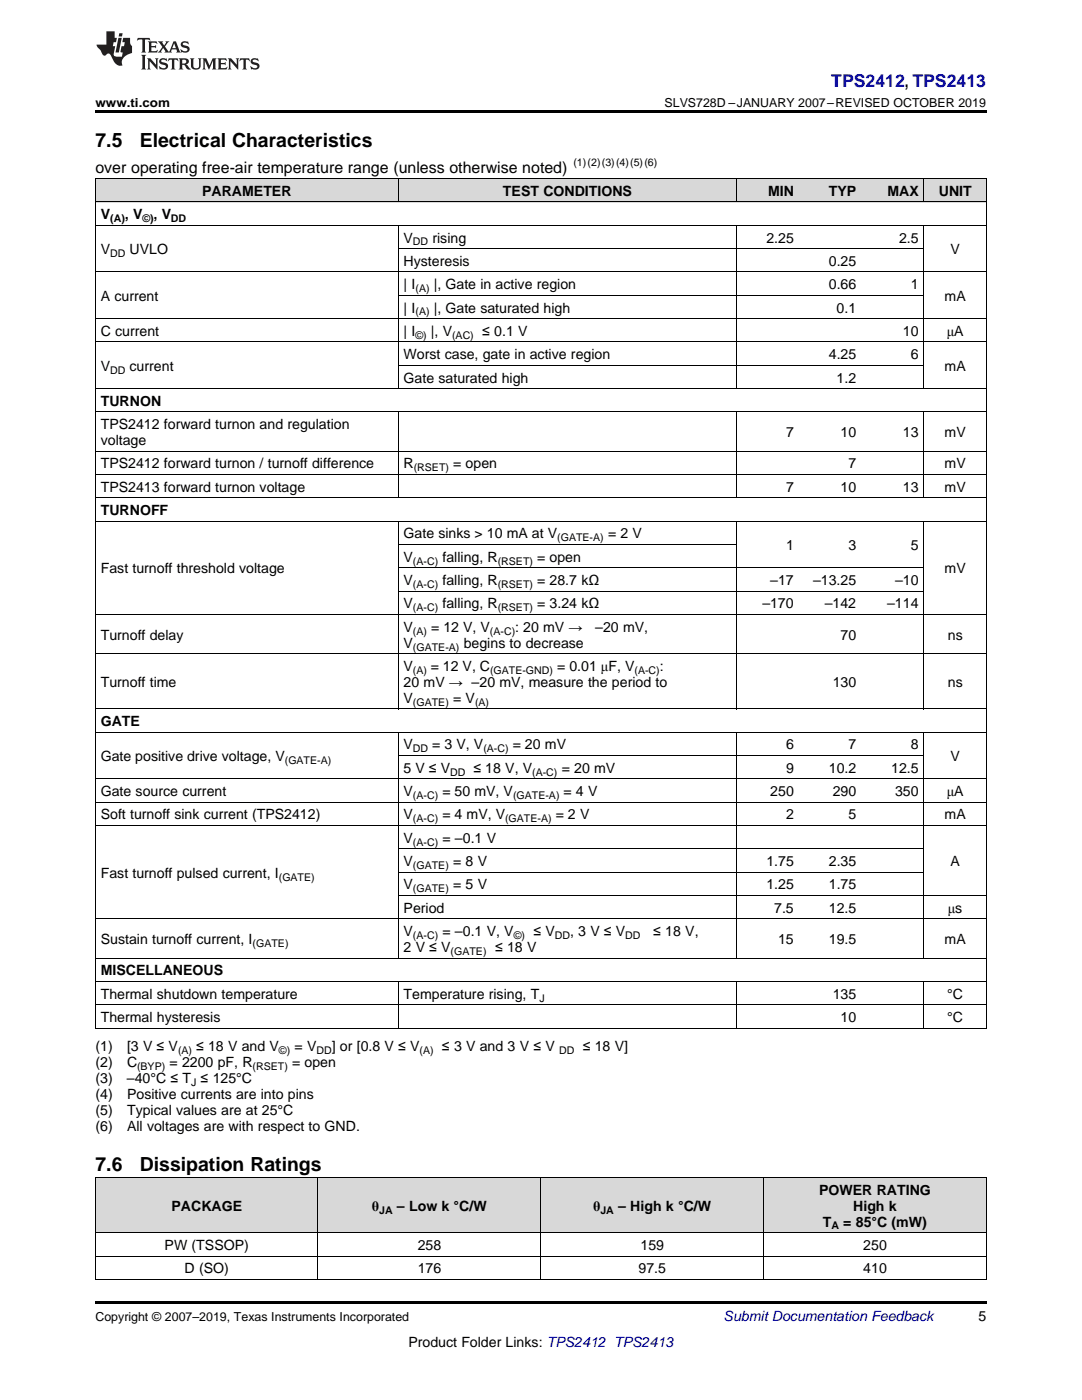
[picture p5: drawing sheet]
<svg xmlns="http://www.w3.org/2000/svg" width="216mm" height="279mm" viewBox="0 0 216 279" stroke-linecap="round" stroke-linejoin="round" font-family="sans-serif">
<defs><g id="words">
<g font-size="3.9">
<text x="19" y="29.3">7.5</text>
<text x="27.9" y="29.3">Electrical Characteristics</text>
<text x="19" y="233.8">7.6</text>
<text x="27.9" y="233.8">Dissipation Ratings</text>
</g>
<text font-size="3.5" fill="#00f" x="165.9" y="17.3">TPS2412, TPS2413</text>
<text font-size="3.2" x="19" y="34.4">over operating free-air temperature range (unless otherwise noted)</text>
<g font-size="2.8">
<text x="40.3" y="39.1">PARAMETER</text>
<text x="100.4" y="39.1">TEST CONDITIONS</text>
<text x="153.2" y="39.1">MIN</text>
<text x="165.4" y="39.1">TYP</text>
<text x="177.1" y="39.1">MAX</text>
<text x="187.3" y="39.1">UNIT</text>
<text x="20.1" y="43.7">V</text>
<text x="24.9" y="43.7">, V</text>
<text x="30.7" y="43.7">, V</text>
<text x="20.1" y="50.7">V</text>
<text x="25.9" y="50.7">UVLO</text>
<text x="80.5" y="48.4">V</text>
<text x="80.5" y="53.1">Hysteresis</text>
<text x="86.3" y="48.4">rising</text>
<text x="152.9" y="48.4">2.25</text>
<text x="165.4" y="53.1">0.25</text>
<text x="179.4" y="48.4">2.5</text>
<text x="189.7" y="50.7">V</text>
<text x="80.5" y="57.7">| I</text>
<text x="86.5" y="57.7">|, Gate in active region</text>
<text x="165.4" y="57.7">0.66</text>
<text x="181.8" y="57.7">1</text>
<text x="20.1" y="60">A current</text>
<text x="80.5" y="62.4">| I</text>
<text x="86.5" y="62.4">|, Gate saturated high</text>
<text x="166.9" y="62.4">0.1</text>
<text x="188.5" y="60">mA</text>
<text x="20.1" y="67">C current</text>
<text x="80.5" y="67">| I</text>
<text x="80.5" y="71.7">Worst case, gate in active region</text>
<text x="86" y="67">|, V</text>
<text x="96.2" y="67">≤ 0.1 V</text>
<text x="165.4" y="71.7">4.25</text>
<text x="180.2" y="67">10</text>
<text x="181.8" y="71.7">6</text>
<text x="188.9" y="67">μA</text>
<text x="20.1" y="74">V</text>
<text x="25.9" y="74">current</text>
<text x="80.5" y="76.3">Gate saturated high</text>
<text x="166.9" y="76.3">1.2</text>
<text x="188.5" y="74">mA</text>
<text x="20.1" y="81">TURNON</text>
<text x="20.1" y="85.7">TPS2412 forward turnon and regulation</text>
<text x="20.1" y="88.8">voltage</text>
<text x="156.8" y="87.2">7</text>
<text x="167.7" y="87.2">10</text>
<text x="180.2" y="87.2">13</text>
<text x="188.5" y="87.2">mV</text>
<text x="20.1" y="93.5">TPS2412 forward turnon / turnoff difference</text>
<text x="80.5" y="93.5">R</text>
<text x="90.4" y="93.5">= open</text>
<text x="169.3" y="93.5">7</text>
<text x="188.5" y="93.5">mV</text>
<text x="20.1" y="98.1">TPS2413 forward turnon voltage</text>
<text x="156.8" y="98.1">7</text>
<text x="167.7" y="98.1">10</text>
<text x="180.2" y="98.1">13</text>
<text x="188.5" y="98.1">mV</text>
<text x="20.1" y="102.8">TURNOFF</text>
<text x="80.5" y="107.5">Gate sinks &gt; 10 mA at V</text>
<text x="121.3" y="107.5">= 2 V</text>
<text x="80.5" y="112.1">V</text>
<text x="88.3" y="112.1">falling, R</text>
<text x="107.2" y="112.1">= open</text>
<text x="156.8" y="109.8">1</text>
<text x="169.3" y="109.8">3</text>
<text x="181.8" y="109.8">5</text>
<text x="20.1" y="114.4">Fast turnoff threshold voltage</text>
<text x="80.5" y="116.8">V</text>
<text x="88.3" y="116.8">falling, R</text>
<text x="107.2" y="116.8">= 28.7 kΩ</text>
<text x="153.7" y="116.8">–17</text>
<text x="162.2" y="116.8">–13.25</text>
<text x="178.6" y="116.8">–10</text>
<text x="188.5" y="114.4">mV</text>
<text x="80.5" y="121.4">V</text>
<text x="88.3" y="121.4">falling, R</text>
<text x="107.2" y="121.4">= 3.24 kΩ</text>
<text x="152.1" y="121.4">–170</text>
<text x="164.6" y="121.4">–142</text>
<text x="177" y="121.4">–114</text>
<text x="20.1" y="127.7">Turnoff delay</text>
<text x="80.5" y="126.1">V</text>
<text x="80.5" y="129.3">V</text>
<text x="86" y="126.1">= 12 V, V</text>
<text x="92.5" y="129.3">begins to decrease</text>
<text x="102.8" y="126.1">: 20 mV →</text>
<text x="118.8" y="126.1">–20 mV,</text>
<text x="167.7" y="127.7">70</text>
<text x="189.1" y="127.7">ns</text>
<text x="20.1" y="137.1">Turnoff time</text>
<text x="80.5" y="133.9">V</text>
<text x="80.5" y="137.1">20 mV → –20 mV, measure the period to</text>
<text x="86" y="133.9">= 12 V, C</text>
<text x="111.2" y="133.9">= 0.01 μF, V</text>
<text x="131.7" y="133.9">:</text>
<text x="166.2" y="137.1">130</text>
<text x="189.1" y="137.1">ns</text>
<text x="80.5" y="140.3">V</text>
<text x="90.4" y="140.3">= V</text>
<text x="20.1" y="144.9">GATE</text>
<text x="80.5" y="149.6">V</text>
<text x="86.3" y="149.6">= 3 V, V</text>
<text x="102.3" y="149.6">= 20 mV</text>
<text x="156.8" y="149.6">6</text>
<text x="169.3" y="149.6">7</text>
<text x="181.8" y="149.6">8</text>
<text x="20.1" y="151.9">Gate positive drive voltage, V</text>
<text x="80.5" y="154.2">5 V ≤ V</text>
<text x="94.5" y="154.2">≤ 18 V, V</text>
<text x="112.1" y="154.2">= 20 mV</text>
<text x="156.8" y="154.2">9</text>
<text x="165.4" y="154.2">10.2</text>
<text x="177.8" y="154.2">12.5</text>
<text x="189.7" y="151.9">V</text>
<text x="20.1" y="158.9">Gate source current</text>
<text x="80.5" y="158.9">V</text>
<text x="88.3" y="158.9">= 50 mV, V</text>
<text x="112.5" y="158.9">= 4 V</text>
<text x="153.7" y="158.9">250</text>
<text x="166.2" y="158.9">290</text>
<text x="178.6" y="158.9">350</text>
<text x="188.9" y="158.9">μA</text>
<text x="20.1" y="163.5">Soft turnoff sink current (TPS2412)</text>
<text x="80.5" y="163.5">V</text>
<text x="88.3" y="163.5">= 4 mV, V</text>
<text x="110.9" y="163.5">= 2 V</text>
<text x="156.8" y="163.5">2</text>
<text x="169.3" y="163.5">5</text>
<text x="188.5" y="163.5">mA</text>
<text x="80.5" y="168.2">V</text>
<text x="80.5" y="172.9">V</text>
<text x="88.3" y="168.2">= –0.1 V</text>
<text x="90.4" y="172.9">= 8 V</text>
<text x="152.9" y="172.9">1.75</text>
<text x="165.4" y="172.9">2.35</text>
<text x="189.7" y="172.9">A</text>
<text x="20.1" y="175.2">Fast turnoff pulsed current, I</text>
<text x="80.5" y="177.5">V</text>
<text x="90.4" y="177.5">= 5 V</text>
<text x="152.9" y="177.5">1.25</text>
<text x="165.4" y="177.5">1.75</text>
<text x="80.5" y="182.2">Period</text>
<text x="154.5" y="182.2">7.5</text>
<text x="165.4" y="182.2">12.5</text>
<text x="189.1" y="182.2">μs</text>
<text x="20.1" y="188.4">Sustain turnoff current, I</text>
<text x="80.5" y="186.8">V</text>
<text x="80.5" y="190">2 V ≤ V</text>
<text x="88.3" y="186.8">= –0.1 V, V</text>
<text x="98.8" y="190">≤ 18 V</text>
<text x="106.4" y="186.8">≤ V</text>
<text x="113.8" y="186.8">, 3 V ≤ V</text>
<text x="130.3" y="186.8">≤ 18 V,</text>
<text x="155.3" y="188.4">15</text>
<text x="165.4" y="188.4">19.5</text>
<text x="188.5" y="188.4">mA</text>
<text x="20.1" y="194.7">MISCELLANEOUS</text>
<text x="20.1" y="199.3">Thermal shutdown temperature</text>
<text x="20.1" y="204">Thermal hysteresis</text>
<text x="80.5" y="199.3">Temperature rising, T</text>
<text x="166.2" y="199.3">135</text>
<text x="167.7" y="204">10</text>
<text x="189" y="199.3">°C</text>
<text x="189" y="204">°C</text>
<text x="19" y="209.8">(1)</text>
<text x="25.4" y="209.8">[3 V ≤ V</text>
<text x="39.2" y="209.8">≤ 18 V and V</text>
<text x="58.8" y="209.8">= V</text>
<text x="66.2" y="209.8">] or [0.8 V ≤ V</text>
<text x="88.2" y="209.8">≤ 3 V and 3 V ≤ V</text>
<text x="116.3" y="209.8">≤ 18 V]</text>
<text x="19" y="213">(2)</text>
<text x="25.4" y="213">C</text>
<text x="33.8" y="213">= 2200 pF, R</text>
<text x="58.3" y="213">= open</text>
<text x="19" y="216.2">(3)</text>
<text x="19" y="219.4">(4)</text>
<text x="25.3" y="216.2">–40°C ≤ T ≤ 125°C</text>
<text x="25.4" y="219.4">Positive currents are into pins</text>
<text x="19" y="222.5">(5)</text>
<text x="19" y="225.7">(6)</text>
<text x="25.4" y="222.5">Typical values are at 25°C</text>
<text x="25.4" y="225.7">All voltages are with respect to GND.</text>
<text x="163.4" y="238.4">POWER RATING</text>
<text x="34.2" y="241.6">PACKAGE</text>
<text x="74.2" y="241.6">θ</text>
<text x="79.2" y="241.6">– Low k °C/W</text>
<text x="118.4" y="241.6">θ</text>
<text x="123.3" y="241.6">– High k °C/W</text>
<text x="164.2" y="244.8">T</text>
<text x="168.3" y="244.8">= 85°C (mW)</text>
<text x="170.3" y="241.6">High k</text>
<text x="32.8" y="249.4">PW (TSSOP)</text>
<text x="83.4" y="249.4">258</text>
<text x="127.8" y="249.4">159</text>
<text x="172.3" y="249.4">250</text>
<text x="36.8" y="254.1">D (SO)</text>
<text x="83.4" y="254.1">176</text>
<text x="127.4" y="254.1">97.5</text>
<text x="172.3" y="254.1">410</text>
<text x="195.3" y="263.6">5</text>
<text x="81.5" y="268.9">Product Folder Links: TPS2412 TPS2413</text>
</g>
<text font-size="2.8" fill="#0000c8" x="144.4" y="263.6">Submit Documentation Feedback</text>
<g font-size="2.5">
<text x="19" y="21.4">www.ti.com</text>
<text x="132.6" y="21.4">SLVS728D –JANUARY 2007–REVISED OCTOBER 2019</text>
<text x="19" y="263.6">Copyright © 2007–2019, Texas Instruments Incorporated</text>
</g>
<g font-size="2.1">
<text x="114.4" y="33.2">(1)(2)(3)(4)(5)(6)</text>
<text x="22" y="44.3">(A)</text>
<text x="28.4" y="44.3">©)</text>
<text x="34.1" y="44.3">DD</text>
<text x="22" y="51.3">DD</text>
<text x="82.4" y="49">DD</text>
<text x="82.9" y="58.3">(A)</text>
<text x="82.9" y="62.9">(A)</text>
<text x="82.9" y="67.6">©)</text>
<text x="90.2" y="67.6">(AC)</text>
<text x="22" y="74.6">DD</text>
<text x="82.5" y="94.1">(RSET)</text>
<text x="82.4" y="112.7">(A-C)</text>
<text x="99.3" y="112.7">(RSET)</text>
<text x="111.2" y="108">(GATE-A)</text>
<text x="82.4" y="117.3">(A-C)</text>
<text x="99.3" y="117.3">(RSET)</text>
<text x="82.4" y="122">(A-C)</text>
<text x="99.3" y="122">(RSET)</text>
<text x="82.4" y="126.6">(A)</text>
<text x="82.4" y="129.8">(GATE-A)</text>
<text x="97.8" y="126.6">(A-C)</text>
<text x="82.4" y="134.5">(A)</text>
<text x="97.8" y="134.5">(GATE-GND)</text>
<text x="126.6" y="134.5">(A-C)</text>
<text x="82.4" y="140.8">(GATE)</text>
<text x="94.8" y="140.8">(A)</text>
<text x="56.8" y="152.5">(GATE-A)</text>
<text x="82.4" y="150.1">DD</text>
<text x="89.8" y="154.8">DD</text>
<text x="96.4" y="150.1">(A-C)</text>
<text x="106.2" y="154.8">(A-C)</text>
<text x="82.4" y="159.5">(A-C)</text>
<text x="102.4" y="159.5">(GATE-A)</text>
<text x="82.4" y="164.1">(A-C)</text>
<text x="100.8" y="164.1">(GATE-A)</text>
<text x="82.4" y="168.8">(A-C)</text>
<text x="82.4" y="173.4">(GATE)</text>
<text x="55.6" y="175.8">(GATE)</text>
<text x="82.4" y="178.1">(GATE)</text>
<text x="50.4" y="189">(GATE)</text>
<text x="82.4" y="187.4">(A-C)</text>
<text x="89.9" y="190.6">(GATE)</text>
<text x="102.5" y="187.4">©)</text>
<text x="110.7" y="187.4">DD</text>
<text x="124.8" y="187.4">DD</text>
<text x="107.6" y="199.9">J</text>
<text x="27.3" y="213.6">(BYP)</text>
<text x="35.5" y="210.4">(A)</text>
<text x="50.4" y="213.6">(RSET)</text>
<text x="55.7" y="210.4">©)</text>
<text x="63.1" y="210.4">DD</text>
<text x="83.7" y="210.4">(A)</text>
<text x="111.5" y="210.4">DD</text>
<text x="38.1" y="216.7">J</text>
<text x="75.7" y="242.2">JA</text>
<text x="119.8" y="242.2">JA</text>
<text x="165.9" y="245.4">A</text>
</g>
</g></defs>
<g fill="#d8d8d8">
<path d="M19 235.1h44.5v11h-44.5z"/>
<path d="M63.5 235.1h44.4v11h-44.4z"/>
<path d="M107.9 235.1h44.5v11h-44.5z"/>
<path d="M152.4 235.1h44.4v11h-44.4z"/>
<path d="M19 35.7h60.5v4.7h-60.5z"/>
<path d="M79.5 35.7h67.5v4.7h-67.5z"/>
<path d="M147 35.7h12.5v4.7h-12.5z"/>
<path d="M159.5 35.7h12.4v4.7h-12.4z"/>
<path d="M171.9 35.7h12.5v4.7h-12.5z"/>
<path d="M184.4 35.7h12.4v4.7h-12.4z"/>
</g>
<path d="M19 22h177.8v.5h-177.8zM19 205.2h.2zM146.9 205.2h.1zM159.4 205.2h.1zM171.8 205.2h.1zM184.3 205.2h.1zM196.7 205.2h.1zM19 255.3l.2 .1zM107.8 255.3l.1 .1zM152.3 255.3l.1 .1zM196.7 255.3l.1 .1zM19 259.7h177.8v.5h-177.8z" fill="#000"/>
<g fill="none" stroke="#000" stroke-width=".2">
<path d="M19 35.6l177.8 .1v169.5M19.1 35.7v169.5M79.4 35.7v4.7M147 35.7v4.7M184.3 35.7v4.7M19 54.3h177.8M19 45h177.8M19 40.3h177.8M79.4 45v32.6M79.5 58.9h104.9M79.5 49.6h104.9M147 45v32.6"/>
<path d="M184.3 45v32.6M19 77.6h177.8M19 68.2h177.8M19 63.6h177.8M79.5 72.9h104.9M19 99.4h177.8M19 94.7h177.8M19 90h177.8M19 82.2h177.8M79.4 82.2v17.2M147 82.2v17.2M184.3 82.2v17.2"/>
<path d="M19 104h177.8M79.4 104v37.5M79.5 118h104.9M79.5 113.3h104.9M79.5 108.7h67.5M147 104v37.5M184.3 104v37.5M19 130.5h177.8M19 122.6h177.8M19 155.5h177.8M19 146.1h177.8M19 141.5h177.8"/>
<path d="M79.4 146.2v45.1M79.5 150.8h104.9M147 146.2v45.1M184.3 146.2v45.1M19 164.8h177.8M19 160.1h177.8M79.5 178.7h117.3M79.5 174.1h104.9M79.5 169.4h104.9M19 195.9h177.8M19 191.2h177.8M19 183.4h177.8"/>
<path d="M79.4 195.9v9.3M147 195.9v9.3M184.3 195.9v9.3M19 205.2h177.8M19 200.5h177.8M19 235h177.8M19.1 235v20.4M63.4 235v20.4M107.9 235v20.4M152.3 235v20.4M196.8 235v20.4M19 255.3h177.8"/>
<path d="M19 250.7h177.8M19 246h177.8"/>
</g>
<g fill="#231f20">
<path d="M27.5 7.6l-.1 .5 .4-.2h.6v.1v2.1l-.2 .4h1l-.3-.4v-2.1l.1-.1h.5l.5 .2-.2-.5zM29.5 8.3l.2 .3v1.5l-.2 .4h1.8l.2-.6a1.04 1.04 0 0 1-1.3 .2v-.7h.6l.3 .2v-.6l-.3 .2h-.6v-.6l.8-.1 .4 .3-.2-.5zM31.5 8.3l.9 1.1-.9 1.1h.8l-.2-.2 .5-.7 .4 .7-.2 .2h1.5l-.1-.2 .1-.4h.9l.1 .4-.2 .2h1l-.3-.3-.7-1.9h-.5l-.9 2-.8-1 .9-1h-.8l.1 .3-.3 .5-.4-.6 .2-.2zM34.7 8.6l.4 1h-.7zM36.3 8.4a.63 .63 0 0 0-.2 .7 .63 .63 0 0 0 .6 .4l.6 .2 .1 .2a.75 .75 0 0 1-.7 .4 .75 .75 0 0 1-.6-.5l.1 .7 .1-.1a1.11 1.11 0 0 0 1.5-.6 1.13 1.13 0 0 0-1.2-.8l-.1-.4a1.04 1.04 0 0 1 1.2 .2l-.2-.5-.1 .1-.5-.2zM28.2 10.9l.2 .4v2.2l-.2 .4h1l-.3-.4v-2.2l.3-.4zM29.3 11.6l.3 .4v1.5l-.3 .4h.8l-.2-.4v-1.3l1.5 1.7v-1.9l.2-.4h-.7l.2 .4v.9l-1.1-1.3zM32 11.8a.62 .62 0 0 0-.2 .7 .62 .62 0 0 0 .6 .4l.6 .1 .1 .3a.76 .76 0 0 1-.7 .3 .76 .76 0 0 1-.6-.4l.1 .7 .1-.1a1.11 1.11 0 0 0 1.5-.6 1.13 1.13 0 0 0-1.2-.8l-.1-.4a1.04 1.04 0 0 1 1.2 .2l-.2-.6-.1 .1-.5-.1zM33.7 11.6l-.2 .6a.61 .61 0 0 1 .8-.3v1.6l-.2 .4h.9l-.2-.4v-1.6a.63 .63 0 0 1 .8 .3l-.2-.6zM35.6 11.6l.3 .4v1.5l-.3 .4h1l-.2-.2v-.8l.5 .2a.76 .76 0 0 0 1.2 .7l-1-1a.58 .58 0 0 0 .6-.5 .58 .58 0 0 0-.5-.6zM36.4 11.9h.1a.45 .45 0 0 1 .5 .1 .45 .45 0 0 1 .1 .5l-.7 .2zM37.9 11.6l.2 .2a2.17 2.17 0 0 0 .3 1.9 .99 .99 0 0 0 1.6-.6v-1.1l.2-.4h-.7l.2 .2a1.92 1.92 0 0 1-.2 1.8 .6 .6 0 0 1-.9-.5v-1.1l.2-.4zM40.4 11.6l.2 .4v1.5l-.2 .4h.7l-.2-.4v-1.4l.8 1.8 .8-1.8v1.4l-.2 .4h.9l-.2-.4v-1.5l.2-.4h-.8l-.6 1.5-.6-1.5zM43.4 11.6l.2 .4v1.5l-.2 .4h1.8l.2-.6a1.04 1.04 0 0 1-1.3 .1v-.6h.5l.4 .2v-.6l-.4 .2h-.5v-.7h.8l.3 .3-.1-.6zM45.5 11.6l.2 .4v1.5l-.2 .4h.7l-.2-.4v-1.3l1.5 1.7v-1.9l.2-.4h-.7l.2 .4v.9l-1.1-1.3zM47.9 11.6l-.1 .6a.61 .61 0 0 1 .8-.3v1.6l-.3 .4h1l-.3-.4 .1-1.6a.63 .63 0 0 1 .7 .3l-.1-.6zM50.2 11.8a.62 .62 0 0 0-.2 .7 .62 .62 0 0 0 .6 .4l.6 .1 .2 .3a.76 .76 0 0 1-.8 .3 .76 .76 0 0 1-.6-.4l.1 .7 .2-.1a1.11 1.11 0 0 0 1.5-.6 1.13 1.13 0 0 0-1.3-.8l-.1-.4a1.04 1.04 0 0 1 1.2 .2l-.1-.6-.2 .1-.5-.1z"/>
<path d="M21.2 6.3v2.6h-1.9l.1 .4 .7 .9a.91 .91 0 0 0 1 .8 .56 .56 0 0 1 .5-.3 .56 .56 0 0 1 .5 .3l.4 .8a1.53 1.53 0 0 0 1.9 1.2 1.54 1.54 0 0 1 1-2.1l.9-.3v-1.4a1.52 1.52 0 0 1-.3-1.6h-1.4l-.2 .8h.5l-.2 .8h-.4l-.2 1v.2l.4 .1-.2 .8a1.93 1.93 0 0 1-1.6-.3l.3-1.8h-.5l.2-.8h.4l.2-.8h-.4v-1.3zM23.6 7.6l-.6 2.9h.7l.6-2.9zM23.8 6.6l-.1 .7h.6l.2-.7z"/>
</g>
<use href="#words"/>
</svg>
